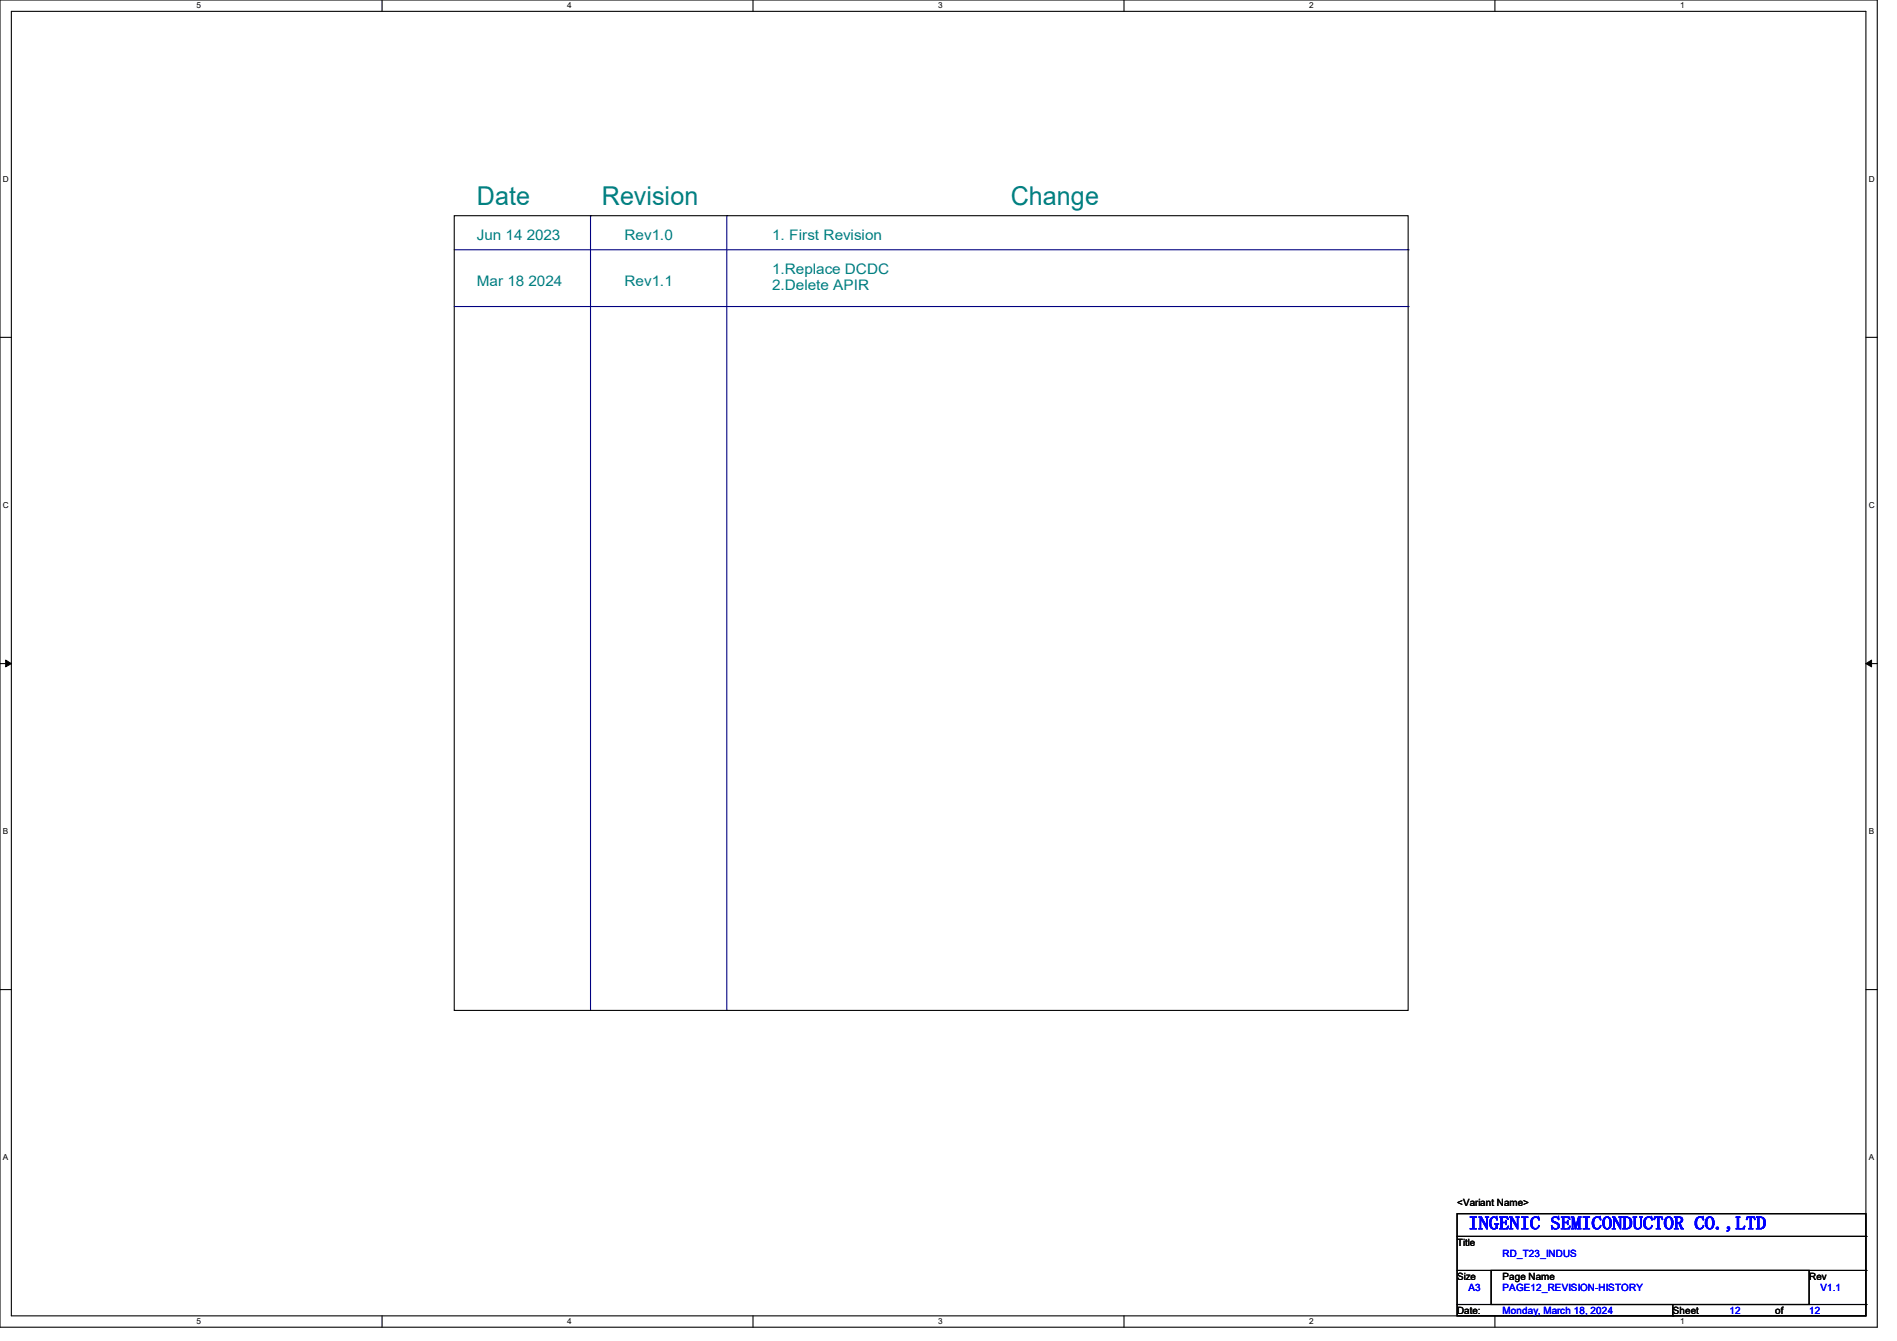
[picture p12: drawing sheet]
<svg xmlns="http://www.w3.org/2000/svg" width="297mm" height="210mm" viewBox="0 0 297 210" stroke-linecap="round" stroke-linejoin="round" font-family="sans-serif">
<defs><g id="words">
<g font-size="4.1" fill="#008080">
<text x="74.7" y="32.1">Date</text>
<text x="94.2" y="32.1">Revision</text>
<text x="158.2" y="32.1">Change</text>
</g>
<text font-size="2.8" fill="#00f" x="229.9" y="192.5">INGENIC SEMICONDUCTOR CO.,LTD</text>
<g font-size="2.3" fill="#008080">
<text x="74.7" y="37.6">Jun 14 2023</text>
<text x="97.8" y="37.6">Rev1.0</text>
<text x="120.9" y="37.6">1. First Revision</text>
<text x="74.7" y="44.7">Mar 18 2024</text>
<text x="97.8" y="44.7">Rev1.1</text>
<text x="120.9" y="43">1.Replace DCDC</text>
<text x="120.9" y="45.3">2.Delete APIR</text>
</g>
<g font-size="1.6">
<text x="228.1" y="188.8">&lt;Variant Name&gt;</text>
<text x="228.1" y="195.1">Title</text>
<text x="228.1" y="200.4">Size</text>
<text x="235.2" y="200.4">Page Name</text>
<text x="283.3" y="200.4">Rev</text>
<text x="228.1" y="205.7">Date:</text>
<text x="261.9" y="205.7">Sheet</text>
<text x="277.9" y="205.7">of</text>
</g>
<g font-size="1.6" fill="#00f">
<text x="235.2" y="196.8">RD_T23_INDUS</text>
<text x="229.9" y="202.2">A3</text>
<text x="235.2" y="202.2">PAGE12_REVISION-HISTORY</text>
<text x="285" y="202.2">V1.1</text>
<text x="235.2" y="205.7">Monday, March 18, 2024</text>
<text x="270.8" y="205.7">12</text>
<text x="283.3" y="205.7">12</text>
</g>
<g font-size="1.3">
<text x="30.8" y="1.3">5</text>
<text x="88.8" y="1.3">4</text>
<text x="146.9" y="1.3">3</text>
<text x="205" y="1.3">2</text>
<text x="263.1" y="1.3">1</text>
<text x=".5" y="28.4">D</text>
<text x="292.6" y="28.4">D</text>
<text x=".5" y="79.5">C</text>
<text x="292.6" y="79.5">C</text>
<text x=".5" y="130.6">B</text>
<text x="292.6" y="130.6">B</text>
<text x=".5" y="181.7">A</text>
<text x="292.6" y="181.7">A</text>
<text x="30.8" y="207.4">5</text>
<text x="88.8" y="207.4">4</text>
<text x="146.9" y="207.4">3</text>
<text x="205" y="207.4">2</text>
<text x="263.1" y="207.4">1</text>
</g>
</g></defs>
<path d="M0 0h293.9v207.9h-293.9zM1.8 1.8h290.3v204.3h-290.3z" fill="none" stroke="#000" stroke-width=".17"/>
<g fill="#fff">
<path d="M30.8 .2h.7v1.4h-.7z"/>
<path d="M30.8 206.2h.7v1.4h-.7z"/>
</g>
<path d="M59.8 0v1.8M59.8 206.1v1.8" fill="none" stroke="#000" stroke-width=".17"/>
<g fill="#fff">
<path d="M88.8 .2h.7v1.4h-.7z"/>
<path d="M88.8 206.2h.7v1.4h-.7z"/>
</g>
<path d="M117.9 0v1.8M117.9 206.1v1.8" fill="none" stroke="#000" stroke-width=".17"/>
<g fill="#fff">
<path d="M146.9 .2h.7v1.4h-.7z"/>
<path d="M146.9 206.2h.7v1.4h-.7z"/>
</g>
<path d="M176 0v1.8M176 206.1v1.8" fill="none" stroke="#000" stroke-width=".17"/>
<g fill="#fff">
<path d="M205 .2h.7v1.4h-.7z"/>
<path d="M205 206.2h.7v1.4h-.7z"/>
</g>
<path d="M234.1 0v1.8M234.1 206.1v1.8" fill="none" stroke="#000" stroke-width=".17"/>
<g fill="#fff">
<path d="M263.1 .2h.6v1.4h-.6z"/>
<path d="M263.1 206.2h.6v1.4h-.6z"/>
<path d="M.5 27.3h.9v1.4h-.9z"/>
<path d="M292.6 27.3h.9v1.4h-.9z"/>
<path d="M.5 78.4h.9v1.4h-.9z"/>
<path d="M292.6 78.4h.9v1.4h-.9z"/>
</g>
<path d="M0 52.8h1.8M292.1 52.8h1.8" fill="none" stroke="#000" stroke-width=".17"/>
<g fill="#fff">
<path d="M.5 129.5h.8v1.4h-.8z"/>
<path d="M292.6 129.5h.8v1.4h-.8z"/>
</g>
<path d="M0 103.9h1.8M292.1 103.9h1.8" fill="none" stroke="#000" stroke-width=".17"/>
<path d="M.9 103.4l.9 .5-.9 .5zM292.1 103.9l.9-.5v1z" fill="#000" stroke="#000" stroke-width=".16"/>
<g fill="#fff">
<path d="M.5 180.5h.8v1.4h-.8z"/>
<path d="M292.6 180.5h.8v1.4h-.8z"/>
</g>
<g fill="none" stroke="#000" stroke-width=".17">
<path d="M71.1 33.8h149.4v124.4h-149.4zM0 155h1.8M292.1 155h1.8M228.1 190.1h64v16h-64zM228.1 193.6h64M228.1 199h64M233.5 199h49.8v5.3h-49.8zM292.1 193.6h.1M292.1 199h.1M228.1 204.3h64M261.9 206.1h.1M261.9 204.3v1.8"/>
<path d="M292.1 204.3h.1"/>
</g>
<path d="M71.1 39.1h149.4M92.5 33.8h.1M92.5 33.8v124.4M113.8 33.8h.1M113.8 33.8v124.4M220.5 39.1h.1M71.1 48h149.4M220.5 48h.1" fill="none" stroke="#000080" stroke-width=".17"/>
<use href="#words"/>
</svg>
